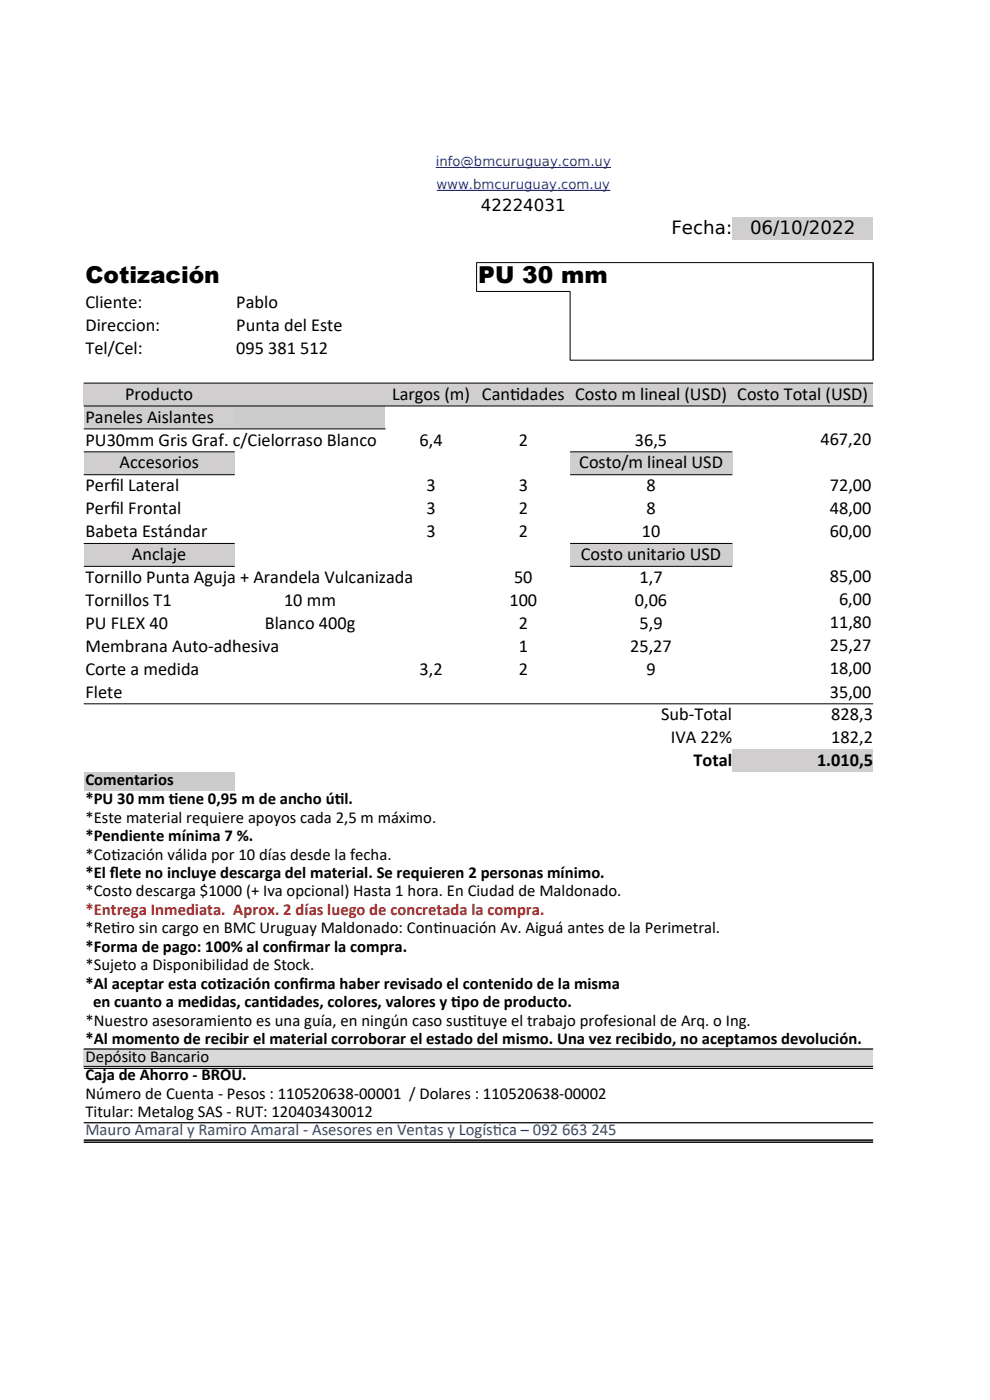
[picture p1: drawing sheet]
<svg xmlns="http://www.w3.org/2000/svg" width="210mm" height="297mm" viewBox="0 0 210 297" stroke-linecap="round" stroke-linejoin="round" font-family="sans-serif">
<defs><g id="words">
<g font-size="4.9">
<text x="18.1" y="60">Cotización</text>
<text x="101.5" y="60">PU 30 mm</text>
</g>
<g font-size="3.9">
<text x="142.4" y="49.6">Fecha:</text>
<text x="159.1" y="49.6">06/10/2022</text>
<text x="18.1" y="65.4">Cliente:</text>
<text x="50.1" y="65.4">Pablo</text>
<text x="18.1" y="70.2">Direccion:</text>
<text x="50.1" y="70.2">Punta del Este</text>
<text x="18.1" y="75.1">Tel/Cel:</text>
<text x="50.1" y="75.1">095 381 512</text>
<text x="18.1" y="89.7">Paneles Aislantes</text>
<text x="26.5" y="84.8">Producto</text>
<text x="83.2" y="84.8">Largos (m) Cant</text>
<text x="108.2" y="84.8">idades Costo m lineal (USD) Costo Total (USD)</text>
<text x="18.1" y="94.5">PU30mm Gris Graf. c/Cielorraso Blanco</text>
<text x="89" y="94.5">6,4</text>
<text x="110" y="94.5">2</text>
<text x="134.7" y="94.5">36,5</text>
<text x="174" y="94.4">467,20</text>
<text x="25.4" y="99.4">Accesorios</text>
<text x="122.9" y="99.4">Costo/m lineal USD</text>
<text x="18.1" y="104.3">Perf</text>
<text x="23.4" y="104.3">il Lateral</text>
<text x="90.5" y="104.3">3</text>
<text x="110" y="104.3">3</text>
<text x="137.2" y="104.3">8</text>
<text x="176" y="104.3">72,00</text>
<text x="18.1" y="109.1">Perf</text>
<text x="18.1" y="114">Babeta Estándar</text>
<text x="23.4" y="109.1">il Frontal</text>
<text x="90.5" y="109.1">3</text>
<text x="90.5" y="114">3</text>
<text x="110" y="109.1">2</text>
<text x="110" y="114">2</text>
<text x="136.2" y="114">10</text>
<text x="137.2" y="109.1">8</text>
<text x="176" y="109.1">48,00</text>
<text x="176" y="114">60,00</text>
<text x="28" y="118.8">Anclaje</text>
<text x="123.2" y="118.8">Costo unitario USD</text>
<text x="18.1" y="123.7">Tornillo Punta Aguja + Arandela Vulcanizada</text>
<text x="109" y="123.7">50</text>
<text x="135.7" y="123.7">1,7</text>
<text x="176" y="123.5">85,00</text>
<text x="18.1" y="128.6">Tornillos T1</text>
<text x="60.2" y="128.6">10 mm</text>
<text x="108.1" y="128.6">100</text>
<text x="134.7" y="128.6">0,06</text>
<text x="178" y="128.4">6,00</text>
<text x="18.1" y="133.4">PU FLEX 40</text>
<text x="56.2" y="133.4">Blanco 400g</text>
<text x="110" y="133.4">2</text>
<text x="135.7" y="133.4">5,9</text>
<text x="176" y="133.3">11,80</text>
<text x="18.1" y="138.3">Membrana Auto-adhesiva</text>
<text x="18.1" y="143.1">Corte a medida</text>
<text x="89" y="143.1">3,2</text>
<text x="110" y="138.3">1</text>
<text x="110" y="143.1">2</text>
<text x="133.7" y="138.3">25,27</text>
<text x="137.2" y="143.1">9</text>
<text x="176" y="138.2">25,27</text>
<text x="176" y="143">18,00</text>
<text x="18.1" y="148">Flete</text>
<text x="176" y="148">35,00</text>
<text x="140.2" y="152.7">Sub-Total</text>
<text x="176.4" y="152.8">828,3</text>
<text x="142.3" y="157.6">IVA 22%</text>
<text x="176.4" y="157.7">182,2</text>
<text x="147.1" y="162.5">Total</text>
<text x="173.3" y="162.6">1.010,5</text>
</g>
<g font-size="3.5">
<text x="102" y="44.8">42224031</text>
<text x="18.1" y="166.6">Comentarios</text>
<text x="18.1" y="170.6">*PU 30 mm t</text>
<text x="35.8" y="170.6">iene 0,95 m de ancho út</text>
<text x="71" y="170.6">il.</text>
<text x="18.1" y="174.6">*Este material requiere apoyos cada 2,5 m máximo.</text>
<text x="18.1" y="178.5">*Pendiente mínima 7 %.</text>
<text x="18.1" y="182.4">*Cot</text>
<text x="23.6" y="182.4">ización válida por 10 días desde la fecha.</text>
<text x="18.1" y="186.3">*El f</text>
<text x="18.1" y="190.2">*Costo descarga $1000 (+ Iva opcional) Hasta 1 hora. En Ciudad de Maldonado.</text>
<text x="23.3" y="186.3">lete no incluye descarga del material. Se requieren 2 personas mínimo.</text>
<text x="18.1" y="198">*Ret</text>
<text x="18.1" y="201.9">*Forma de pago: 100% al conf</text>
<text x="23.6" y="198">iro sin cargo en BMC Uruguay Maldonado: Cont</text>
<text x="61" y="201.9">irmar la compra.</text>
<text x="91.9" y="198">inuación Av. Aiguá antes de la Perimetral.</text>
<text x="18.1" y="205.9">*Sujeto a Disponibilidad de Stock.</text>
<text x="18.1" y="209.8">*Al aceptar esta cot</text>
<text x="46" y="209.8">ización conf</text>
<text x="63.4" y="209.8">irma haber revisado el contenido de la misma</text>
<text x="19.7" y="213.7">en cuanto a medidas, cant</text>
<text x="57" y="213.7">idades, colores, valores y t</text>
<text x="95.7" y="213.7">ipo de producto.</text>
<text x="18.1" y="217.6">*Nuestro asesoramiento es una guía, en ningún caso sust</text>
<text x="18.1" y="221.5">*Al momento de recibir el material corroborar el estado del mismo. Una vez recibido, no aceptamos devolución.</text>
<text x="99.3" y="217.6">ituye el trabajo profesional de Arq. o Ing.</text>
<text x="18.1" y="225.2">Depósito Bancario</text>
<text x="18.1" y="229.1">Caja de Ahorro - BROU.</text>
<text x="18.1" y="233.1">Número de Cuenta - Pesos : 110520638-00001 / Dolares : 110520638-00002</text>
<text x="18.1" y="237">Titular: Metalog SAS - RUT: 120403430012</text>
</g>
<text font-size="3.5" fill="#c9211e" x="18.1" y="194.1">*Entrega Inmediata. Aprox. 2 días luego de concretada la compra.</text>
<g font-size="3.5" fill="#1f4e78">
<text x="18.1" y="240.9">Mauro Amaral y Ramiro Amaral - Asesores en Ventas y Logíst</text>
<text x="104.5" y="240.9">ica – 092 663 245</text>
</g>
<g font-size="2.8" fill="#00f">
<text x="92.4" y="35.2">info@bmcuruguay.com.uy</text>
<text x="92.6" y="40.1">www.bmcuruguay.com.uy</text>
</g>
</g></defs>
<g fill="#d0cece">
<path d="M155.3 46h29.9v4.8h-29.9z" fill-rule="evenodd"/>
<path d="M17.8 81.2h167.4v4.9h-167.4z" fill-rule="evenodd"/>
<path d="M17.8 86.1h32v4.9h-32z" fill-rule="evenodd"/>
</g>
<path d="M49.8 86.1h32v4.9h-32z" fill-rule="evenodd" fill="#ccc"/>
<g fill="#d0cece">
<path d="M17.8 95.8h32v4.9h-32z" fill-rule="evenodd"/>
<path d="M120.9 95.8h34.4v4.9h-34.4z" fill-rule="evenodd"/>
<path d="M17.8 115.3h32v4.8h-32z" fill-rule="evenodd"/>
<path d="M120.9 115.3h34.4v4.8h-34.4z" fill-rule="evenodd"/>
<path d="M155.3 159h29.9v4.9h-29.9z" fill-rule="evenodd"/>
</g>
<path d="M17.8 163.9h32v3.9h-32z" fill-rule="evenodd" fill="#ccc"/>
<path d="M17.8 222.5h167.4v3.9h-167.4z" fill-rule="evenodd" fill="#d9d9d9"/>
<g fill="none" stroke="#000" stroke-width=".21">
<path d="M120.9 61.8v14.6h64.3v-20.7h-84.1v6.2l19.9-.1M17.8 81.3h167.4M17.8 86.1h167.4M17.8 91h64M17.8 95.9h32M120.9 95.9h34.4M17.8 100.7h32M17.8 115.3h32M120.9 100.7h34.4M120.9 115.3h34.4M17.8 120.2h32M120.9 120.2h34.4"/>
<path d="M17.8 149.3h167.4M17.8 226.2h167.4M17.8 226.7h167.4M17.8 241.9h167.4M17.8 242.3h167.4"/>
</g>
<path d="M17.8 222.5h167.4M17.8 238.2h167.4" fill="none" stroke="#000" stroke-width=".26"/>
<path d="M92.4 35.5h37.3M92.6 40.4h36.9" fill="none" stroke="#00f" stroke-width=".21"/>
<use href="#words"/>
</svg>
